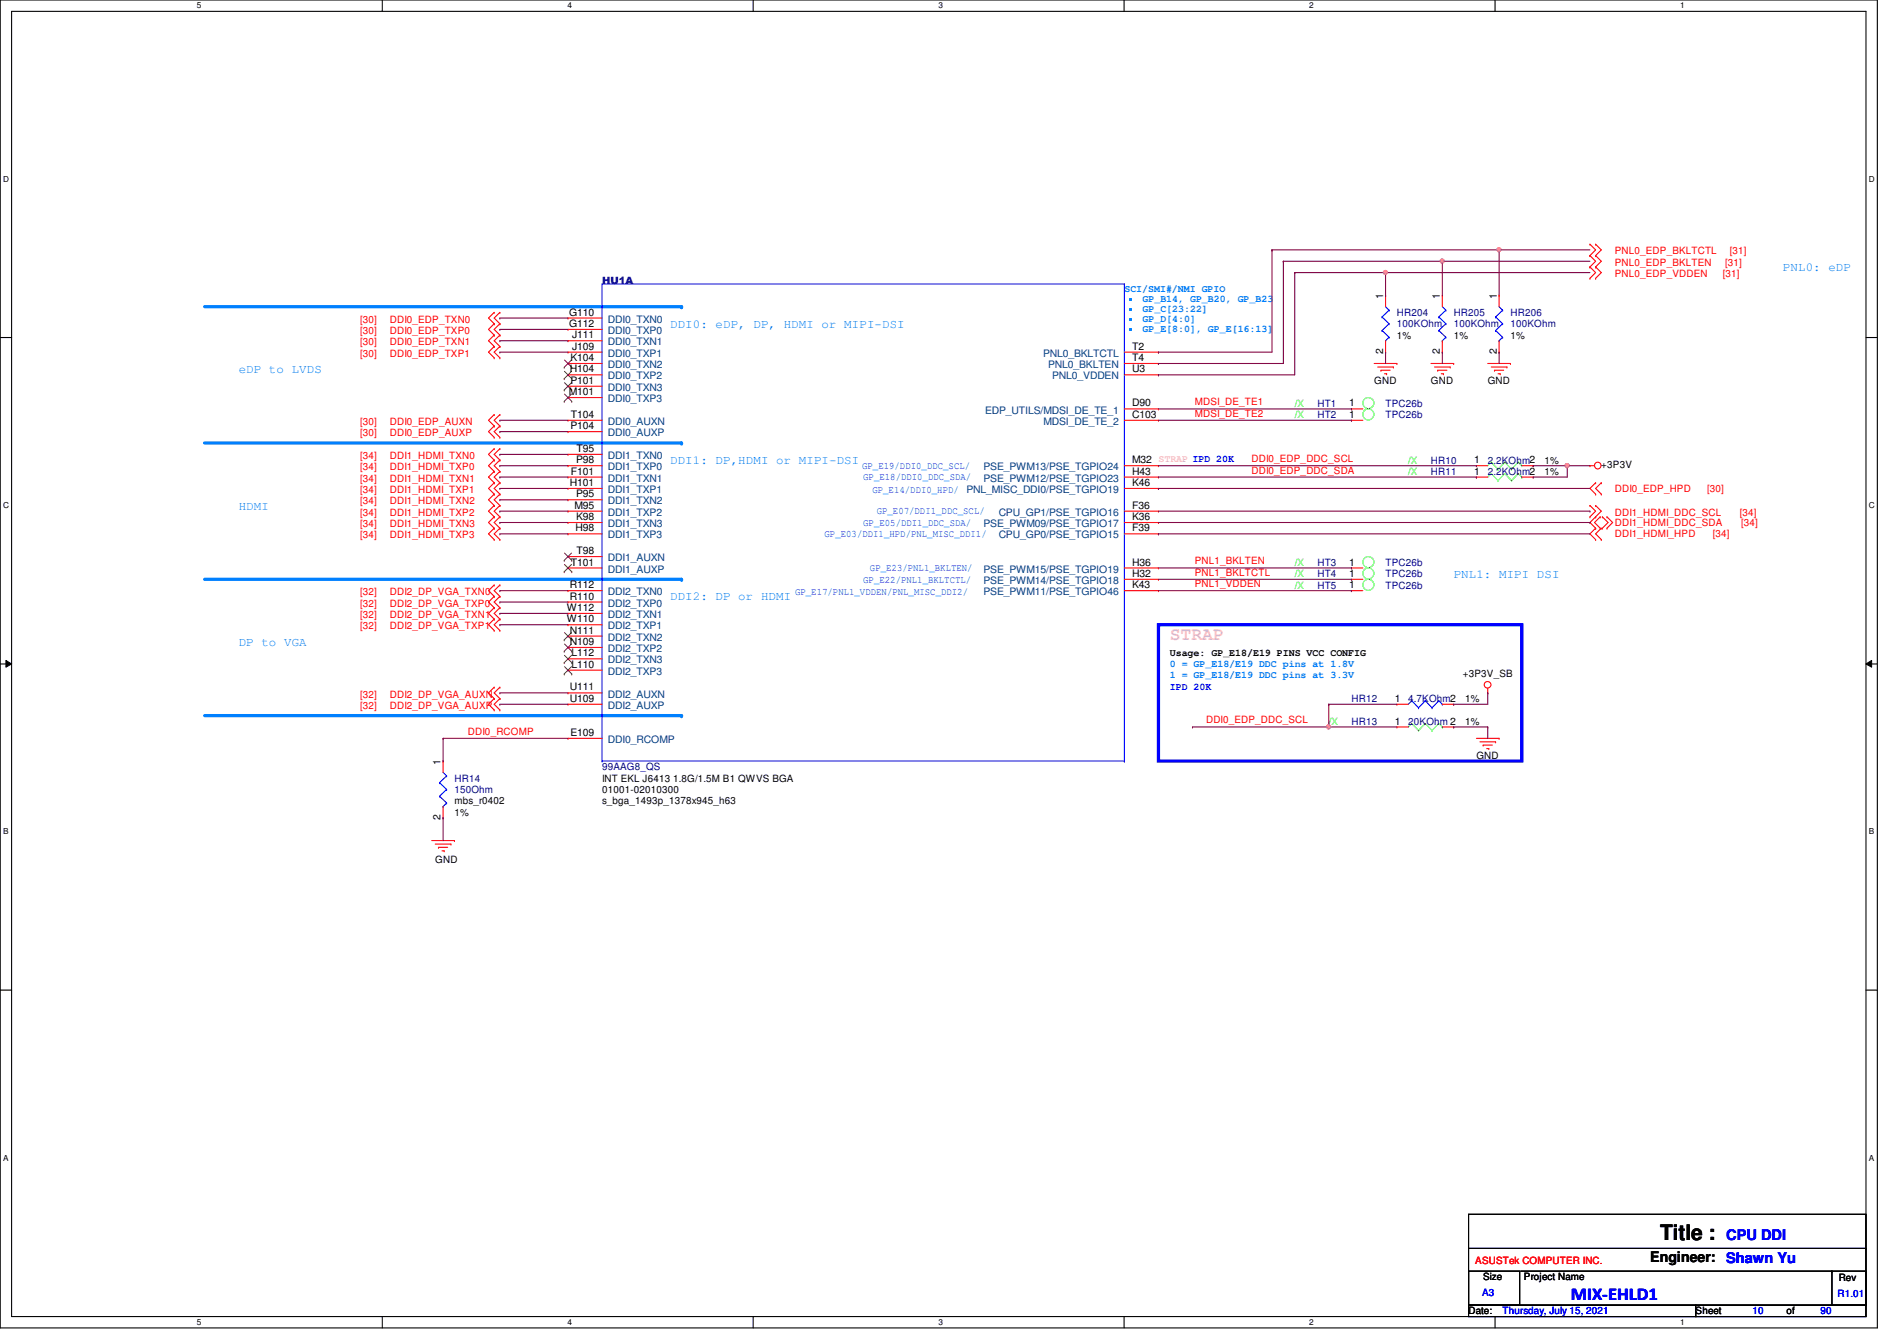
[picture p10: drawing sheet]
<svg xmlns="http://www.w3.org/2000/svg" width="297mm" height="210mm" viewBox="0 0 297 210" stroke-linecap="round" stroke-linejoin="round" font-family="sans-serif">
<defs><g id="words">
<text font-size="3.3" x="260" y="194.1">Title :</text>
<text font-size="2.8" fill="#ff80ff" x="183.2" y="100.2">STRAP</text>
<text font-size="2.8" fill="#00f" x="246" y="203.5">MIX-EHLD1</text>
<text font-size="2.3" x="258.4" y="197.5">Engineer:</text>
<g font-size="2.3" fill="#00f">
<text x="270.3" y="194.1">CPU DDI</text>
<text x="270.3" y="197.7">Shawn Yu</text>
</g>
<g font-size="1.9" fill="#0080ff">
<text x="279.2" y="42.4">PNL0: eDP</text>
<text x="104.9" y="51.3">DDI0: eDP, DP, HDMI or MIPI-DSI</text>
<text x="37.4" y="58.4">eDP to LVDS</text>
<text x="104.9" y="72.6">DDI1: DP,HDMI or MIPI-DSI</text>
<text x="37.4" y="79.8">HDMI</text>
<text x="104.9" y="94">DDI2: DP or HDMI</text>
<text x="227.6" y="90.4">PNL1: MIPI DSI</text>
<text x="37.4" y="101.1">DP to VGA</text>
</g>
<g font-size="1.6" fill="#f00">
<text x="252.9" y="39.8">PNL0_EDP_BKLTCTL</text>
<text x="252.9" y="41.6">PNL0_EDP_BKLTEN</text>
<text x="270.1" y="41.6">[31]</text>
<text x="270.8" y="39.8">[31]</text>
<text x="252.9" y="43.4">PNL0_EDP_VDDEN</text>
<text x="269.7" y="43.4">[31]</text>
<text x="56.4" y="50.5">[30]</text>
<text x="56.4" y="52.3">[30]</text>
<text x="61" y="50.5">DDI0_EDP_TXN0</text>
<text x="61" y="52.3">DDI0_EDP_TXP0</text>
<text x="56.4" y="54.1">[30]</text>
<text x="56.4" y="55.8">[30]</text>
<text x="61" y="54.1">DDI0_EDP_TXN1</text>
<text x="61" y="55.8">DDI0_EDP_TXP1</text>
<text x="187.1" y="63.5">MDSI_DE_TE1</text>
<text x="187.1" y="65.2">MDSI_DE_TE2</text>
<text x="56.4" y="66.5">[30]</text>
<text x="56.4" y="68.3">[30]</text>
<text x="56.4" y="71.8">[34]</text>
<text x="61" y="66.5">DDI0_EDP_AUXN</text>
<text x="61" y="68.3">DDI0_EDP_AUXP</text>
<text x="61" y="71.8">DDI1_HDMI_TXN0</text>
<text x="56.4" y="73.6">[34]</text>
<text x="56.4" y="75.4">[34]</text>
<text x="56.4" y="77.2">[34]</text>
<text x="61" y="73.6">DDI1_HDMI_TXP0</text>
<text x="61" y="75.4">DDI1_HDMI_TXN1</text>
<text x="61" y="77.2">DDI1_HDMI_TXP1</text>
<text x="196" y="72.3">DDI0_EDP_DDC_SCL</text>
<text x="196" y="74.1">DDI0_EDP_DDC_SDA</text>
<text x="252.9" y="77">DDI0_EDP_HPD</text>
<text x="267.3" y="77">[30]</text>
<text x="56.4" y="79">[34]</text>
<text x="56.4" y="80.7">[34]</text>
<text x="56.4" y="82.5">[34]</text>
<text x="61" y="79">DDI1_HDMI_TXN2</text>
<text x="61" y="80.7">DDI1_HDMI_TXP2</text>
<text x="61" y="82.5">DDI1_HDMI_TXN3</text>
<text x="252.9" y="80.7">DDI1_HDMI_DDC_SCL</text>
<text x="252.9" y="82.3">DDI1_HDMI_DDC_SDA</text>
<text x="272.4" y="80.7">[34]</text>
<text x="272.6" y="82.3">[34]</text>
<text x="56.4" y="84.3">[34]</text>
<text x="61" y="84.3">DDI1_HDMI_TXP3</text>
<text x="187.1" y="88.3">PNL1_BKLTEN</text>
<text x="252.9" y="84.1">DDI1_HDMI_HPD</text>
<text x="268.2" y="84.1">[34]</text>
<text x="56.4" y="93.2">[32]</text>
<text x="56.4" y="95">[32]</text>
<text x="61" y="93.2">DDI2_DP_VGA_TXN0</text>
<text x="61" y="95">DDI2_DP_VGA_TXP0</text>
<text x="187.1" y="90.1">PNL1_BKLTCTL</text>
<text x="187.1" y="91.9">PNL1_VDDEN</text>
<text x="56.4" y="96.7">[32]</text>
<text x="56.4" y="98.5">[32]</text>
<text x="61" y="96.7">DDI2_DP_VGA_TXN1</text>
<text x="61" y="98.5">DDI2_DP_VGA_TXP1</text>
<text x="56.4" y="109.2">[32]</text>
<text x="56.4" y="111">[32]</text>
<text x="61" y="109.2">DDI2_DP_VGA_AUXN</text>
<text x="61" y="111">DDI2_DP_VGA_AUXP</text>
<text x="188.8" y="113.2">DDI0_EDP_DDC_SCL</text>
<text x="73.3" y="115">DDI0_RCOMP</text>
<text x="231" y="197.9">ASUSTek COMPUTER INC.</text>
</g>
<g font-size="1.6" fill="#000080">
<text x="94.3" y="44.4">HU1A</text>
<text x="218.7" y="49.4">HR204</text>
<text x="218.7" y="51.2">100KOhm</text>
<text x="227.6" y="49.4">HR205</text>
<text x="227.6" y="51.2">100KOhm</text>
<text x="236.5" y="49.4">HR206</text>
<text x="236.5" y="51.2">100KOhm</text>
<text x="206.3" y="65.4">HT2</text>
<text x="206.3" y="63.7">HT1</text>
<text x="217" y="65.4">TPC26b</text>
<text x="217" y="63.7">TPC26b</text>
<text x="224.1" y="72.6">HR10</text>
<text x="224.1" y="74.3">HR11</text>
<text x="233" y="72.6">2.2KOhm2</text>
<text x="233" y="74.3">2.2KOhm2</text>
<text x="206.3" y="88.6">HT3</text>
<text x="217" y="88.6">TPC26b</text>
<text x="206.3" y="90.3">HT4</text>
<text x="206.3" y="92.1">HT5</text>
<text x="217" y="90.3">TPC26b</text>
<text x="217" y="92.1">TPC26b</text>
<text x="211.6" y="109.9">HR12</text>
<text x="211.6" y="113.5">HR13</text>
<text x="220.5" y="109.9">4.7KOhm2</text>
<text x="220.5" y="113.5">20KOhm 2</text>
<text x="71.2" y="122.3">HR14</text>
<text x="71.2" y="124.1">150Ohm</text>
<text x="94.3" y="120.6">99AAG8_QS</text>
</g>
<g font-size="1.6" fill="#0080ff">
<text x="176.1" y="45.7">SCI/SMI#/NMI GPIO</text>
<text x="176.1" y="47.3">‧ GP_B14, GP_B20, GP_B23</text>
<text x="176.1" y="48.9">‧ GP_C[23:22]</text>
<text x="176.1" y="50.4">‧ GP_D[4:0]</text>
<text x="176.1" y="52">‧ GP_E[8:0], GP_E[16:13]</text>
<text x="183.2" y="104.4">0 = GP_E18/E19 DDC pins at 1.8V</text>
<text x="183.2" y="106.2">1 = GP_E18/E19 DDC pins at 3.3V</text>
</g>
<g font-size="1.6">
<text x="216.6" y="46.8" transform="rotate(-90 216.6 46.8)">1</text>
<text x="225.5" y="46.8" transform="rotate(-90 225.5 46.8)">1</text>
<text x="234.4" y="46.8" transform="rotate(-90 234.4 46.8)">1</text>
<text x="89.1" y="49.4">G110</text>
<text x="89.1" y="51.2">G112</text>
<text x="89.6" y="53">J111</text>
<text x="218.7" y="53">1%</text>
<text x="227.6" y="53">1%</text>
<text x="236.5" y="53">1%</text>
<text x="89.2" y="58.3">H104</text>
<text x="89.3" y="56.5">K104</text>
<text x="89.6" y="54.7">J109</text>
<text x="177.3" y="54.7">T2</text>
<text x="177.3" y="56.5">T4</text>
<text x="177.3" y="58.3">U3</text>
<text x="216.6" y="55.5" transform="rotate(-90 216.6 55.5)">2</text>
<text x="225.5" y="55.5" transform="rotate(-90 225.5 55.5)">2</text>
<text x="234.4" y="55.5" transform="rotate(-90 234.4 55.5)">2</text>
<text x="89.1" y="61.8">M101</text>
<text x="89.3" y="60.1">P101</text>
<text x="89.4" y="65.4">T104</text>
<text x="177.3" y="63.6">D90</text>
<text x="177.3" y="65.4">C103</text>
<text x="211.3" y="65.4">1</text>
<text x="211.3" y="63.6">1</text>
<text x="215.2" y="60.1">GND</text>
<text x="224.1" y="60.1">GND</text>
<text x="233" y="60.1">GND</text>
<text x="89.3" y="67.2">P104</text>
<text x="90.3" y="70.7">T95</text>
<text x="89.2" y="76.1">H101</text>
<text x="89.4" y="74.3">F101</text>
<text x="90.2" y="77.9">P95</text>
<text x="90.2" y="72.5">P98</text>
<text x="177.3" y="76.1">K46</text>
<text x="177.3" y="74.3">H43</text>
<text x="177.3" y="72.5">M32 STRAP IPD 20K</text>
<text x="230.8" y="72.5">1</text>
<text x="230.8" y="74.3">1</text>
<text x="241.8" y="72.6">1%</text>
<text x="241.8" y="74.3">1%</text>
<text x="250.7" y="73.3">+3P3V</text>
<text x="90" y="79.6">M95</text>
<text x="90.1" y="83.2">H98</text>
<text x="90.2" y="81.4">K98</text>
<text x="177.3" y="83.2">F39</text>
<text x="177.3" y="81.4">K36</text>
<text x="177.3" y="79.6">F36</text>
<text x="89.4" y="88.5">T101</text>
<text x="90.3" y="86.7">T98</text>
<text x="177.3" y="88.5">H36</text>
<text x="211.3" y="88.5">1</text>
<text x="88.8" y="95.6">W112</text>
<text x="89.2" y="92.1">R112</text>
<text x="89.2" y="93.9">R110</text>
<text x="177.3" y="92.1">K43</text>
<text x="177.3" y="90.3">H32</text>
<text x="211.3" y="90.3">1</text>
<text x="211.3" y="92.1">1</text>
<text x="88.8" y="97.4">W110</text>
<text x="89.2" y="99.2">N111</text>
<text x="89.2" y="101">N109</text>
<text x="89.5" y="102.7">L112</text>
<text x="89.5" y="104.5">L110</text>
<text x="183.2" y="102.6">Usage: GP_E18/E19 PINS VCC CONFIG</text>
<text x="229.1" y="106">+3P3V_SB</text>
<text x="89.2" y="108.1">U111</text>
<text x="89.2" y="109.9">U109</text>
<text x="218.4" y="109.9">1</text>
<text x="218.4" y="113.4">1</text>
<text x="229.4" y="109.9">1%</text>
<text x="229.4" y="113.5">1%</text>
<text x="69" y="119.7" transform="rotate(-90 69 119.7)">1</text>
<text x="89.3" y="115.2">E109</text>
<text x="231.2" y="118.8">GND</text>
<text x="71.2" y="125.9">mbs_r0402</text>
<text x="94.3" y="124.1">01001-02010300</text>
<text x="94.3" y="125.9">s_bga_1493p_1378x945_h63</text>
<text x="94.3" y="122.3">INT EKL J6413 1.8G/1.5M B1 QWVS BGA</text>
<text x="69" y="128.4" transform="rotate(-90 69 128.4)">2</text>
<text x="71.2" y="127.7">1%</text>
<text x="68.2" y="135.1">GND</text>
<text x="232.2" y="200.4">Size</text>
<text x="238.6" y="200.4">Project Name</text>
<text x="287.9" y="200.6">Rev</text>
<text x="230" y="205.7">Date:</text>
<text x="265.5" y="205.7">Sheet</text>
<text x="279.7" y="205.7">of</text>
</g>
<g font-size="1.6" fill="#004080">
<text x="95.2" y="50.5">DDI0_TXN0</text>
<text x="95.2" y="52.3">DDI0_TXP0</text>
<text x="95.2" y="54.1">DDI0_TXN1</text>
<text x="95.2" y="57.6">DDI0_TXN2</text>
<text x="95.2" y="55.8">DDI0_TXP1</text>
<text x="95.2" y="59.4">DDI0_TXP2</text>
<text x="163.3" y="55.8">PNL0_BKLTCTL</text>
<text x="164.1" y="57.6">PNL0_BKLTEN</text>
<text x="164.8" y="59.4">PNL0_VDDEN</text>
<text x="95.2" y="61.2">DDI0_TXN3</text>
<text x="95.2" y="62.9">DDI0_TXP3</text>
<text x="154.3" y="64.7">EDP_UTILS/MDSI_DE_TE_1</text>
<text x="95.2" y="66.5">DDI0_AUXN</text>
<text x="95.2" y="68.3">DDI0_AUXP</text>
<text x="95.2" y="71.8">DDI1_TXN0</text>
<text x="163.4" y="66.5">MDSI_DE_TE_2</text>
<text x="95.2" y="75.4">DDI1_TXN1</text>
<text x="95.2" y="73.6">DDI1_TXP0</text>
<text x="95.2" y="77.2">DDI1_TXP1</text>
<text x="151.3" y="77.2">PNL_MISC_DDI0/PSE_TGPIO19</text>
<text x="154" y="75.4">PSE_PWM12/PSE_TGPIO23</text>
<text x="154" y="73.6">PSE_PWM13/PSE_TGPIO24</text>
<text x="95.2" y="79">DDI1_TXN2</text>
<text x="95.2" y="82.5">DDI1_TXN3</text>
<text x="95.2" y="80.7">DDI1_TXP2</text>
<text x="154" y="82.5">PSE_PWM09/PSE_TGPIO17</text>
<text x="156.4" y="80.7">CPU_GP1/PSE_TGPIO16</text>
<text x="95.2" y="87.8">DDI1_AUXN</text>
<text x="95.2" y="89.6">DDI1_AUXP</text>
<text x="95.2" y="84.3">DDI1_TXP3</text>
<text x="154" y="89.6">PSE_PWM15/PSE_TGPIO19</text>
<text x="156.4" y="84.3">CPU_GP0/PSE_TGPIO15</text>
<text x="95.2" y="93.2">DDI2_TXN0</text>
<text x="95.2" y="95">DDI2_TXP0</text>
<text x="154" y="93.2">PSE_PWM11/PSE_TGPIO46</text>
<text x="154" y="91.4">PSE_PWM14/PSE_TGPIO18</text>
<text x="95.2" y="96.7">DDI2_TXN1</text>
<text x="95.2" y="100.3">DDI2_TXN2</text>
<text x="95.2" y="98.5">DDI2_TXP1</text>
<text x="95.2" y="103.8">DDI2_TXN3</text>
<text x="95.2" y="102.1">DDI2_TXP2</text>
<text x="95.2" y="105.6">DDI2_TXP3</text>
<text x="95.2" y="109.2">DDI2_AUXN</text>
<text x="95.2" y="111">DDI2_AUXP</text>
<text x="95.2" y="116.3">DDI0_RCOMP</text>
</g>
<g font-size="1.6" fill="#0f0">
<text x="202.7" y="65.4">/X</text>
<text x="202.7" y="63.7">/X</text>
<text x="220.5" y="72.6">/X</text>
<text x="220.5" y="74.3">/X</text>
<text x="202.7" y="88.6">/X</text>
<text x="202.7" y="90.3">/X</text>
<text x="202.7" y="92.1">/X</text>
<text x="208.1" y="113.5">/X</text>
</g>
<g font-size="1.6" fill="#00f">
<text x="135" y="73.4">GP_E19/DDI0_DDC_SCL/</text>
<text x="135.2" y="75.2">GP_E18/DDI0_DDC_SDA/</text>
<text x="136.6" y="77.1">GP_E14/DDI0_HPD/</text>
<text x="135.2" y="82.3">GP_E05/DDI1_DDC_SDA/</text>
<text x="137.3" y="80.5">GP_E07/DDI1_DDC_SCL/</text>
<text x="129.1" y="84.1">GP_E03/DDI1_HPD/PNL_MISC_DDI1/</text>
<text x="136.2" y="89.4">GP_E23/PNL1_BKLTEN/</text>
<text x="124.5" y="93.1">GP_E17/PNL1_VDDEN/PNL_MISC_DDI2/</text>
<text x="135.2" y="91.2">GP_E22/PNL1_BKLTCTL/</text>
<text x="183.2" y="107.9">IPD 20K</text>
<text x="232.1" y="202.9">A3</text>
<text x="287.7" y="203.1">R1.01</text>
<text x="235.3" y="205.7">Thursday, July 15, 2021</text>
<text x="274.4" y="205.7">10</text>
<text x="285.1" y="205.7">90</text>
</g>
<g font-size="1.3">
<text x="30.8" y="1.3">5</text>
<text x="88.9" y="1.3">4</text>
<text x="146.9" y="1.3">3</text>
<text x="205" y="1.3">2</text>
<text x="263.1" y="1.3">1</text>
<text x=".5" y="28.4">D</text>
<text x="292.6" y="28.4">D</text>
<text x=".5" y="79.5">C</text>
<text x="292.6" y="79.5">C</text>
<text x=".5" y="130.6">B</text>
<text x="292.6" y="130.6">B</text>
<text x=".5" y="181.7">A</text>
<text x="292.6" y="181.7">A</text>
<text x="30.8" y="207.4">5</text>
<text x="88.9" y="207.4">4</text>
<text x="146.9" y="207.4">3</text>
<text x="205" y="207.4">2</text>
<text x="263.1" y="207.4">1</text>
</g>
</g></defs>
<path d="M0 0h294v207.9h-294zM1.8 1.8h290.4v204.3h-290.4z" fill="none" stroke="#000" stroke-width=".17"/>
<g fill="#fff">
<path d="M30.8 .2h.7v1.4h-.7z"/>
<path d="M30.8 206.2h.7v1.4h-.7z"/>
</g>
<path d="M59.9 0v1.8M59.9 206.1v1.8" fill="none" stroke="#000" stroke-width=".17"/>
<g fill="#fff">
<path d="M88.9 .2h.6v1.4h-.6z"/>
<path d="M88.9 206.2h.6v1.4h-.6z"/>
</g>
<path d="M117.9 0v1.8M117.9 206.1v1.8" fill="none" stroke="#000" stroke-width=".17"/>
<g fill="#fff">
<path d="M146.9 .2h.7v1.4h-.7z"/>
<path d="M146.9 206.2h.7v1.4h-.7z"/>
</g>
<path d="M176 0v1.8M176 206.1v1.8" fill="none" stroke="#000" stroke-width=".17"/>
<g fill="#fff">
<path d="M205 .2h.7v1.4h-.7z"/>
<path d="M205 206.2h.7v1.4h-.7z"/>
</g>
<path d="M234.1 0v1.8M234.1 206.1v1.8" fill="none" stroke="#000" stroke-width=".17"/>
<g fill="#fff">
<path d="M263.1 .2h.7v1.4h-.7z"/>
<path d="M263.1 206.2h.7v1.4h-.7z"/>
<path d="M.5 27.3h.9v1.4h-.9z"/>
<path d="M292.6 27.3h.9v1.4h-.9z"/>
<path d="M.5 78.4h.9v1.4h-.9z"/>
<path d="M292.6 78.4h.9v1.4h-.9z"/>
</g>
<path d="M0 52.8h1.8M292.2 52.8h1.8" fill="none" stroke="#000" stroke-width=".17"/>
<g fill="#fff">
<path d="M.5 129.5h.8v1.4h-.8z"/>
<path d="M292.6 129.5h.9v1.4h-.9z"/>
</g>
<path d="M0 103.9h1.8M292.2 103.9h1.8" fill="none" stroke="#000" stroke-width=".17"/>
<path d="M.9 103.4l.9 .5-.9 .5zM292.2 103.9l.9-.5v1z" fill="#000"/>
<path d="M.9 103.4l.9 .5-.9 .5zM292.2 103.9l.9-.5v1z" fill="none" stroke="#000" stroke-width=".16"/>
<g fill="#fff">
<path d="M.5 180.5h.8v1.4h-.8z"/>
<path d="M292.6 180.5h.9v1.4h-.9z"/>
</g>
<path d="M0 155h1.8M292.2 155h1.8" fill="none" stroke="#000" stroke-width=".17"/>
<path d="M32 48h74.7" fill="none" stroke="#0080ff" stroke-width=".51"/>
<circle cx="106.7" cy="48" r=".25" fill="#0080ff"/>
<path d="M32 69.3h74.7" fill="none" stroke="#0080ff" stroke-width=".51"/>
<circle cx="106.7" cy="69.3" r=".25" fill="#0080ff"/>
<path d="M32 90.7h74.7" fill="none" stroke="#0080ff" stroke-width=".51"/>
<circle cx="106.7" cy="90.7" r=".25" fill="#0080ff"/>
<path d="M32 112h74.7" fill="none" stroke="#0080ff" stroke-width=".51"/>
<circle cx="106.7" cy="112" r=".25" fill="#0080ff"/>
<path d="M181.4 97.8h56.9v21.3h-56.9z" fill="none" stroke="#00f" stroke-width=".51"/>
<g fill="none" stroke="#f00" stroke-width=".17">
<path d="M249 38.2h.1M249 38.2l.8 .9-.8 .9M249.8 38.2h.1M249.8 38.2l.9 .9-.9 .9M77.4 48.9h.1M77.4 50.7h.1M77.4 52.5h.1M77.4 54.2h.1M77.4 56h.1M77.4 48.9l-.9 .9 .9 .9M77.4 50.7l-.9 .9 .9 .9M77.4 52.5l-.9 .8 .9 .9"/>
<path d="M77.4 54.2l-.9 .9 .9 .9M78.3 48.9h.1M78.3 50.7h.1M78.3 52.5h.1M78.3 54.2h.1M78.3 56h.1M78.3 48.9l-.9 .9 .9 .9M78.3 50.7l-.9 .9 .9 .9M78.3 52.5l-.9 .8 .9 .9M78.3 54.2l-.9 .9 .9 .9M88.9 49.8h.1M88.9 53.3h.1"/>
<path d="M88.9 56.9h.1M88.9 51.6h.1M88.9 55.1h.1M88.9 58.7h.1M88.9 56.9h5.4M88.9 49.8h5.4M88.9 53.3h5.4M88.9 51.6h5.4M88.9 55.1h5.4M88.9 58.7h5.4M176.1 56.9h5.3M176.1 55.1h5.3"/>
<path d="M176.1 58.7h5.3M181.4 55.1h.1M181.4 56.9h.1M181.4 58.7h.1M215.2 56.9h3.5M215.7 57.4h2.5M216.2 58h.1M216.2 58h1.5M216.8 58.5h.3M217 46.2h.1M217 55.1h.1M217 46.2v1.8"/>
<path d="M217 53.3v1.8M217.1 58.5h.1M218.2 57.4h.1M218.7 56.9h.1M224.1 56.9h3.5M224.6 57.4h2.5M225.1 58h.1M225.1 58h1.5M225.7 58.5h.3M225.8 46.2h.1M225.8 55.1h.1M225.8 46.2v1.8"/>
<path d="M225.8 53.3v1.8M226 58.5h.1M227.1 57.4h.1M227.6 56.9h.1M233 56.9h3.5M233.5 57.4h2.5M234 58h.1M234 58h1.5M234.6 58.5h.3M234.7 46.2h.1M234.7 55.1h.1M234.7 46.2v1.8"/>
<path d="M234.7 53.3v1.8M234.9 58.5h.1M236 57.4h.1M236.5 56.9h.1M249 40h.1M249 41.8h.1M249 43.6h.1M249 40l.8 .9-.8 .9M249 41.8l.8 .9-.8 .9M249.8 40h.1M249.8 41.8h.1M249.8 43.6h.1"/>
<path d="M249.8 40l.9 .9-.9 .9M249.8 41.8l.9 .9-.9 .9M77.4 64.9h.1M77.4 66.7h.1M77.4 68.5h.1M77.4 70.2h.1M77.4 72h.1M77.4 73.8h.1M77.4 75.6h.1M77.4 77.3h.1M77.4 79.1h.1M77.4 64.9l-.9 .9 .9 .9"/>
<path d="M77.4 66.7l-.9 .9 .9 .9M77.4 70.2l-.9 .9 .9 .9M77.4 72l-.9 .9 .9 .9M77.4 73.8l-.9 .9 .9 .9M77.4 75.6l-.9 .9 .9 .8M77.4 77.3l-.9 .9 .9 .9M77.4 79.1l-.9 .9 .9 .9M78.3 64.9h.1M78.3 66.7h.1M78.3 68.5h.1M78.3 70.2h.1M78.3 72h.1"/>
<path d="M78.3 73.8h.1M78.3 75.6h.1M78.3 77.3h.1M78.3 79.1h.1M78.3 64.9l-.9 .9 .9 .9M78.3 66.7l-.9 .9 .9 .9M78.3 70.2l-.9 .9 .9 .9M78.3 72l-.9 .9 .9 .9M78.3 73.8l-.9 .9 .9 .9M78.3 75.6l-.9 .9 .9 .8M78.3 77.3l-.9 .9 .9 .9M78.3 79.1l-.9 .9 .9 .9"/>
<path d="M88.9 65.8h.1M88.9 67.6h.1M88.9 60.5h.1M88.9 62.2h.1M88.9 71.1h.1M88.9 74.7h.1M88.9 78.2h.1M88.9 72.9h.1M88.9 76.5h.1M88.9 72.9h5.4M88.9 65.8h5.4M88.9 74.7h5.4"/>
<path d="M88.9 67.6h5.4M88.9 60.5h5.4M88.9 62.2h5.4M88.9 71.1h5.4M88.9 78.2h5.4M88.9 76.5h5.4M176.1 72.9h5.3M176.1 65.8h5.3M176.1 74.7h5.3M176.1 76.5h5.3M176.1 64h5.3M181.4 64h.1"/>
<path d="M181.4 76.5h.1M181.4 74.7h.1M181.4 72.9h.1M181.4 65.8h.1M211.6 65.8h.1M211.6 64h.1M211.6 65.8h1.8M211.6 64h1.8M231.2 72.9h.1M231.2 74.7h.1M231.2 72.9h1.8M231.2 74.7h1.8"/>
<path d="M238.3 72.9h1.8M238.3 74.7h1.8M240.1 72.9h.1M240.1 74.7h.1M249 72.9h.1M249 79.1h.1M249 72.9h.7M249 79.1l.8 .9-.8 .9M249.8 75.6h.1M249.8 77.3h.1M249.8 79.1h.1M249.8 75.6l-.8 .9 .8 .8"/>
<path d="M249.8 79.1l.9 .9-1.7 1.8 .8 .9M250.7 77.3h.1M250.7 75.6h.1M250.7 75.6l-.9 .9 .9 .8M77.4 80.9h.1M77.4 82.7h.1M77.4 84.5h.1M77.4 95.1h.1M77.4 96.9h.1M77.4 98.7h.1M77.4 91.6h.1M77.4 93.3h.1"/>
<path d="M77.4 80.9l-.9 .9 .9 .9M77.4 82.7l-.9 .9 .9 .9M77.4 95.1l-.9 .9 .9 .9M77.4 96.9l-.9 .9 .9 .9M77.4 91.6l-.9 .9 .9 .8M77.4 93.3l-.9 .9 .9 .9M78.3 80.9h.1M78.3 82.7h.1M78.3 84.5h.1M78.3 95.1h.1M78.3 96.9h.1M78.3 98.7h.1"/>
<path d="M78.3 91.6h.1M78.3 93.3h.1M78.3 80.9l-.9 .9 .9 .9M78.3 82.7l-.9 .9 .9 .9M78.3 95.1l-.9 .9 .9 .9M78.3 96.9l-.9 .9 .9 .9M78.3 91.6l-.9 .9 .9 .8M78.3 93.3l-.9 .9 .9 .9M88.9 87.1h.1M88.9 88.9h.1M88.9 81.8h.1M88.9 80h.1"/>
<path d="M88.9 83.6h.1M88.9 92.5h.1M88.9 96h.1M88.9 99.6h.1M88.9 94.2h.1M88.9 97.8h.1M88.9 88.9h5.4M88.9 87.1h5.4M88.9 81.8h5.4M88.9 80h5.4M88.9 83.6h5.4M88.9 92.5h5.4"/>
<path d="M88.9 96h5.4M88.9 99.6h5.4M88.9 94.2h5.4M88.9 97.8h5.4M176.1 88.9h5.3M176.1 81.8h5.3M176.1 80h5.3M176.1 83.6h5.3M176.1 92.5h5.3M176.1 90.7h5.3M181.4 83.6h.1M181.4 81.8h.1"/>
<path d="M181.4 80h.1M181.4 92.5h.1M181.4 90.7h.1M181.4 88.9h.1M211.6 88.9h.1M211.6 90.7h.1M211.6 92.5h.1M211.6 88.9h1.8M211.6 92.5h1.8M211.6 90.7h1.8M249 80.9h.1M249.8 80.9h.1"/>
<path d="M249.8 82.7h.1M249.8 84.5h.1M249.8 82.7l-.8 .9 .8 .9M250.6 82.7h.1M250.6 80.9h.1M250.6 80.9l-.9 .9 .9 .9M250.7 84.5h.1M250.7 82.7h.1M250.7 82.7l-.9 .9 .9 .9M250.9 82.7h.1M250.9 80.9h.1M250.9 80.9l.9 .9-.9 .9"/>
<path d="M251.6 80.9h.1M251.6 82.7h.1M251.6 80.9l.9 .9-.9 .9M69.4 119.1h.1M69.4 119.1v1.8M77.4 107.6h.1M77.4 109.3h.1M77.4 111.1h.1M77.4 107.6l-.9 .9 .9 .8M77.4 109.3l-.9 .9 .9 .9M78.3 107.6h.1M78.3 109.3h.1"/>
<path d="M78.3 111.1h.1M78.3 107.6l-.9 .9 .9 .8M78.3 109.3l-.9 .9 .9 .9M88.9 115.6h.1M88.9 108.5h.1M88.9 110.2h.1M88.9 103.1h.1M88.9 101.3h.1M88.9 104.9h.1M88.9 115.6h5.4M88.9 108.5h5.4M88.9 110.2h5.4"/>
<path d="M88.9 103.1h5.4M88.9 101.3h5.4M88.9 104.9h5.4M218.7 110.2h.1M218.7 113.8h.1M218.7 110.2h1.8M218.7 113.8h1.8M225.8 110.2h1.8M225.8 113.8h1.8M227.6 110.2h.1M227.6 113.8h.1M231.2 115.6h3.5"/>
<path d="M231.7 116.1h2.5M232.2 116.6h.1M232.2 116.6h1.5M232.8 117.2h.3M233 108.5h.1M233 107.7v.8M233.1 117.2h.1M234.2 116.1h.1M234.7 115.6h.1M67.6 131.6h3.6M68.2 132.1h2.4M68.7 132.6h.1"/>
<path d="M68.7 132.6h1.4M69.2 133.2h.3M69.4 128h.1M69.4 126.2v1.8M69.5 133.2h.1M70.6 132.1h.1M71.2 131.6h.1"/>
<circle cx="250.2" cy="72.9" r=".52"/>
<circle cx="232.9" cy="107.2" r=".52"/>
</g>
<path d="M230 190.1h62.2v14.2h-62.2zM230 199h8v5.3h-8zM230 195.4h62.2M238.1 199h48.7M286.8 199h5.4v5.3h-5.4zM286.8 199h.1M292.2 195.4h.1M230 204.3h35.5v1.8h-35.5zM265.5 204.3h26.7v1.8h-26.7z" fill="none" stroke="#000" stroke-width=".17"/>
<g fill="none" stroke="#00f" stroke-width=".17">
<path d="M176.1 44.4h.1M176.1 44.4h-81.8v74.7M176.1 44.4v74.7M216.4 51.7h.1M216.4 49.6h.1M216.4 51.7l1.1 1.1M216.4 49.6l1.1 1.1M217 53.3h.1M217 48l.5 .6M217.5 52.8h.1M217.5 48.6h.1M217.5 50.7h.1"/>
<path d="M217.5 52.8l-.5 .5M217.5 50.7l-1.1 1M217.5 48.6l-1.1 1M225.3 51.7h.1M225.3 49.6h.1M225.3 51.7l1.1 1.1M225.3 49.6l1.1 1.1M225.8 53.3h.1M225.8 48l.6 .6M226.4 52.8h.1M226.4 48.6h.1M226.4 50.7h.1"/>
<path d="M226.4 52.8l-.6 .5M226.4 50.7l-1.1 1M226.4 48.6l-1.1 1M234.2 51.7h.1M234.2 49.6h.1M234.2 51.7l1.1 1.1M234.2 49.6l1.1 1.1M234.7 53.3h.1M234.7 48l.6 .6M235.3 52.8h.1M235.3 48.6h.1M235.3 50.7h.1"/>
<path d="M235.3 52.8l-.6 .5M235.3 50.7l-1.1 1M235.3 48.6l-1.1 1M94.3 119.1h.1M94.3 119.1h81.8M176.1 119.1h.1M221.1 109.7h.1M221.1 109.7l1 1.1M221.1 109.7l-.6 .5M222.1 110.8h.1M223.2 109.7h.1M223.2 109.7l1 1.1"/>
<path d="M223.2 109.7l-1.1 1.1M224.2 110.8h.1M225.3 109.7h.1M225.3 109.7l.5 .5M225.3 109.7l-1.1 1.1M225.8 110.2h.1M68.8 124.6h.1M68.8 122.5h.1M68.8 124.6l1.1 1.1M68.8 122.5l1.1 1.1M69.4 126.2h.1M69.4 120.9l.5 .6"/>
<path d="M69.9 125.7h.1M69.9 121.5h.1M69.9 123.6h.1M69.9 125.7l-.5 .5M69.9 123.6l-1.1 1M69.9 121.5l-1.1 1"/>
</g>
<g fill="none" stroke="#0f0" stroke-width=".17">
<path d="M233.5 72.3h.1M233.5 74.1h.1M233.5 72.3l1.1 1.1M233.5 72.3l-.5 .6M233.5 74.1l1.1 1.1M233.5 74.1l-.5 .6M234.6 73.4h.1M234.6 75.2h.1M235.6 72.3h.1M235.6 74.1h.1M235.6 72.3l1.1 1.1M235.6 72.3l-1 1.1"/>
<path d="M235.6 74.1l1.1 1.1M235.6 74.1l-1 1.1M236.7 73.4h.1M236.7 75.2h.1M237.7 72.3h.1M237.7 74.1h.1M237.7 72.3l.6 .6M237.7 72.3l-1 1.1M237.7 74.1l.6 .6M237.7 74.1l-1 1.1M238.3 72.9h.1M238.3 74.7h.1"/>
<path d="M221.1 113.2h.1M221.1 113.2l1 1.1M221.1 113.2l-.6 .6M222.1 114.3h.1M223.2 113.2h.1M223.2 113.2l1 1.1M223.2 113.2l-1.1 1.1M224.2 114.3h.1M225.3 113.2h.1M225.3 113.2l.5 .6M225.3 113.2l-1.1 1.1M225.8 113.8h.1"/>
<circle cx="214.3" cy="63.1" r=".87"/>
<circle cx="214.3" cy="64.9" r=".87"/>
<circle cx="214.3" cy="89.8" r=".87"/>
<circle cx="214.3" cy="91.5" r=".87"/>
<circle cx="214.3" cy="88" r=".87"/>
</g>
<g fill="none" stroke="#804000" stroke-width=".16">
<path d="M88.3 57.5h.1M88.3 59.3h.1M88.4 56.3l1.1 1.2M88.4 59.9l1.1 1.1M88.4 58.1l1.1 1.2M89.5 56.3l-1.2 1.2M89.5 59.9l-1.2 1.1M89.5 58.1l-1.2 1.2M89.5 57.5h.1M89.5 59.3h.1M88.3 61h.1M88.3 62.8h.1"/>
<path d="M88.4 61.7l1.1 1.1M89.5 61.7l-1.2 1.1M89.5 61h.1M89.5 62.8h.1M88.3 87.7h.1M88.3 89.5h.1M88.4 86.6l1.1 1.1M88.4 88.3l1.1 1.2M88.4 99l1.1 1.2M89.5 86.6l-1.2 1.1M89.5 88.3l-1.2 1.2M89.5 99l-1.2 1.2"/>
<path d="M89.5 87.7h.1M89.5 89.5h.1M88.3 100.2h.1M88.3 103.7h.1M88.3 101.9h.1M88.3 105.5h.1M88.4 102.6l1.1 1.1M88.4 100.8l1.1 1.1M88.4 104.4l1.1 1.1M89.5 102.6l-1.2 1.1M89.5 100.8l-1.2 1.1M89.5 104.4l-1.2 1.1"/>
<path d="M89.5 100.2h.1M89.5 103.7h.1M89.5 101.9h.1M89.5 105.5h.1"/>
</g>
<g fill="none" stroke="#800040" stroke-width=".17">
<path d="M78.3 49.8h.1M78.3 51.6h.1M78.3 53.3h.1M78.3 55.1h.1M78.3 55.1h10.6M78.3 49.8h10.6M78.3 51.6h10.6M78.3 53.3h10.6M181.4 55.1h.1M181.4 56.9h.1M181.4 58.7h.1M181.4 55.1h17.8"/>
<path d="M181.4 56.9h19.6M181.4 58.7h21.3M78.3 65.8h.1M78.3 67.6h.1M78.3 71.1h.1M78.3 72.9h.1M78.3 74.7h.1M78.3 76.5h.1M78.3 78.2h.1M78.3 72.9h10.6M78.3 76.5h10.6M78.3 65.8h10.6"/>
<path d="M78.3 67.6h10.6M78.3 71.1h10.6M78.3 74.7h10.6M78.3 78.2h10.6M181.4 76.5h.1M181.4 72.9h49.8M181.4 76.5h67.6M181.4 65.8h30.2M181.4 74.7h49.8M181.4 64h30.2M211.6 64h.1M211.6 65.8h.1"/>
<path d="M231.2 72.9h.1M231.2 74.7h.1M240.1 72.9h.1M240.1 72.9h5.3M78.3 92.5h.1M78.3 94.2h.1M78.3 80h.1M78.3 81.8h.1M78.3 83.6h.1M78.3 96h.1M78.3 97.8h.1M78.3 92.5h10.6"/>
<path d="M78.3 94.2h10.6M78.3 80h10.6M78.3 81.8h10.6M78.3 83.6h10.6M78.3 96h10.6M78.3 97.8h10.6M181.4 83.6h.1M181.4 92.5h30.2M181.4 80h67.6M181.4 81.8h67.6M181.4 83.6h67.6M181.4 88.9h30.2"/>
<path d="M181.4 90.7h30.2M211.6 88.9h.1M211.6 90.7h.1M211.6 92.5h.1M249 80h.1M249 81.8h.1M69.4 115.6h.1M69.4 119.1h.1M69.4 115.6h19.5M69.4 115.6v3.5M78.3 108.5h.1M78.3 110.2h.1"/>
<path d="M78.3 108.5h10.6M78.3 110.2h10.6M69.4 128h.1M69.4 128v3.6"/>
</g>
<circle cx="245.4" cy="72.9" r=".32" fill="#f0f"/>
<circle cx="245.4" cy="72.9" r=".32" fill="none" stroke="#f0f" stroke-width=".17"/>
<g fill="none" stroke="#800040" stroke-width=".17">
<path d="M240.1 74.7h.1M245.4 72.9h.1M245.4 72.9v1.8h-5.3M245.4 72.9h3.6M186.7 113.8h.1M186.7 113.8h32M208.1 110.2h.1M208.1 113.8h.1M208.1 110.2h10.6M208.1 110.2v3.6M227.6 110.2h.1M227.6 113.8h.1"/>
<path d="M227.6 113.8h5.4M233 108.5h.1M233 113.8h.1M233 108.5v1.7h-5.4M233 113.8v1.8"/>
</g>
<circle cx="208" cy="113.8" r=".32" fill="#f0f"/>
<circle cx="208" cy="113.8" r=".32" fill="none" stroke="#f0f" stroke-width=".17"/>
<path d="M199.2 39.1h.1M199.2 39.1v16M199.2 39.1h35.5" fill="none" stroke="#800040" stroke-width=".17"/>
<circle cx="234.7" cy="39.1" r=".32" fill="#f0f"/>
<circle cx="234.7" cy="39.1" r=".32" fill="none" stroke="#f0f" stroke-width=".17"/>
<path d="M201 40.9h.1M201 40.9v16M201 40.9h24.8" fill="none" stroke="#800040" stroke-width=".17"/>
<circle cx="225.8" cy="40.9" r=".32" fill="#f0f"/>
<circle cx="225.8" cy="40.9" r=".32" fill="none" stroke="#f0f" stroke-width=".17"/>
<path d="M202.7 42.7h.1M202.7 42.7v16M202.7 42.7h46.3M217 55.1h.1M217 46.2h.1M217 42.7h.1M217 42.7v3.5M217 55.1v1.8M225.8 55.1h.1M225.8 55.1v1.8M234.7 55.1h.1M234.7 55.1v1.8" fill="none" stroke="#800040" stroke-width=".17"/>
<circle cx="216.9" cy="42.6" r=".32" fill="#f0f"/>
<circle cx="216.9" cy="42.6" r=".32" fill="none" stroke="#f0f" stroke-width=".17"/>
<path d="M234.7 39.1h.1M234.7 39.1v7.1M234.7 39.1h14.3M225.8 40.9h.1M225.8 40.9v5.3M225.8 40.9h23.2" fill="none" stroke="#800040" stroke-width=".17"/>
<circle cx="245.4" cy="72.9" r=".32" fill="#f0f"/>
<circle cx="245.4" cy="72.9" r=".32" fill="none" stroke="#f0f" stroke-width=".17"/>
<circle cx="208" cy="113.8" r=".32" fill="#f0f"/>
<circle cx="208" cy="113.8" r=".32" fill="none" stroke="#f0f" stroke-width=".17"/>
<circle cx="234.7" cy="39.1" r=".32" fill="#f0f"/>
<circle cx="234.7" cy="39.1" r=".32" fill="none" stroke="#f0f" stroke-width=".17"/>
<circle cx="225.8" cy="40.9" r=".32" fill="#f0f"/>
<circle cx="225.8" cy="40.9" r=".32" fill="none" stroke="#f0f" stroke-width=".17"/>
<circle cx="216.9" cy="42.6" r=".32" fill="#f0f"/>
<circle cx="216.9" cy="42.6" r=".32" fill="none" stroke="#f0f" stroke-width=".17"/>
<use href="#words"/>
</svg>
